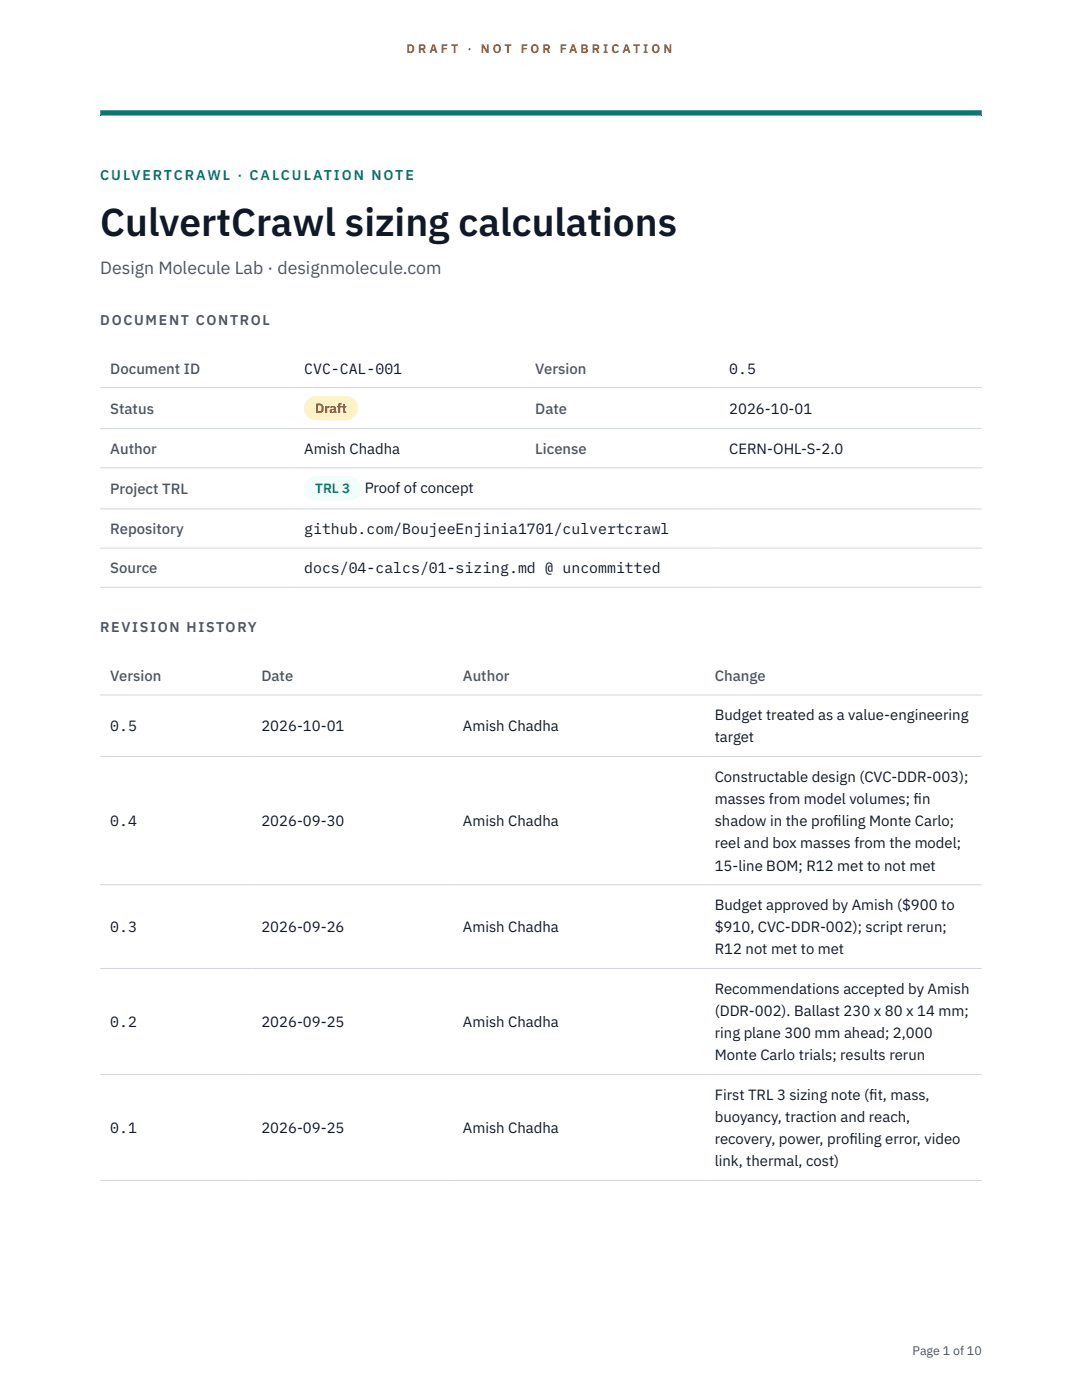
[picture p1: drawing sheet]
<svg xmlns="http://www.w3.org/2000/svg" width="216mm" height="279mm" viewBox="0 0 216 279" stroke-linecap="round" stroke-linejoin="round" font-family="sans-serif">
<defs><g id="words">
<text font-size="7.8" fill="#111827" x="20" y="47.1">CulvertCrawl sizing calculations</text>
<text font-size="3.5" fill="#4b5563" x="20" y="54.6">Design Molecule Lab · designmolecule.com</text>
<g font-size="3" fill="#4b5563">
<text x="22" y="74.5">Document ID</text>
<text x="106.8" y="74.5">Version</text>
<text x="22" y="82.6">Status</text>
<text x="106.8" y="82.6">Date</text>
<text x="22" y="90.6">Author</text>
<text x="106.8" y="90.6">License</text>
<text x="22" y="98.6">Project TRL</text>
<text x="22" y="106.6">Repository</text>
<text x="22" y="114.4">Source</text>
<text x="22" y="135.9">Version</text>
<text x="52.2" y="135.9">Date</text>
<text x="92.4" y="135.9">Author</text>
<text x="142.6" y="135.9">Change</text>
</g>
<g font-size="3" fill="#111827">
<text x="60.7" y="74.5">CVC-CAL-001</text>
<text x="145.5" y="74.5">0.5</text>
<text x="145.5" y="82.6">2026-10-01</text>
<text x="60.7" y="90.6">Amish Chadha</text>
<text x="145.5" y="90.6">CERN-OHL-S-2.0</text>
<text x="72.8" y="98.5">Proof of concept</text>
<text x="60.7" y="106.6">github.com/BoujeeEnjinia1701/culvertcrawl</text>
<text x="60.7" y="114.4">docs/04-calcs/01-sizing.md @ uncommitted</text>
<text x="142.6" y="143.7">Budget treated as a value-engineering</text>
<text x="22" y="145.9">0.5</text>
<text x="52.2" y="145.9">2026-10-01</text>
<text x="92.4" y="145.9">Amish Chadha</text>
<text x="142.6" y="148.2">target</text>
<text x="142.6" y="156">Constructable design (CVC-DDR-003);</text>
<text x="142.6" y="160.4">masses from model volumes; f</text>
<text x="182.3" y="160.4">in</text>
<text x="22" y="164.9">0.4</text>
<text x="52.2" y="164.9">2026-09-30</text>
<text x="92.4" y="164.9">Amish Chadha</text>
<text x="142.6" y="164.9">shadow in the prof</text>
<text x="166.3" y="164.9">iling Monte Carlo;</text>
<text x="142.6" y="169.3">reel and box masses from the model;</text>
<text x="142.6" y="173.8">15-line BOM; R12 met to not met</text>
<text x="142.6" y="181.6">Budget approved by Amish ($900 to</text>
<text x="22" y="186">0.3</text>
<text x="52.2" y="186">2026-09-26</text>
<text x="92.4" y="186">Amish Chadha</text>
<text x="142.6" y="186">$910, CVC-DDR-002); script rerun;</text>
<text x="142.6" y="190.5">R12 not met to met</text>
<text x="142.6" y="198.3">Recommendations accepted by Amish</text>
<text x="142.6" y="202.7">(DDR-002). Ballast 230 x 80 x 14 mm;</text>
<text x="22" y="205">0.2</text>
<text x="52.2" y="205">2026-09-25</text>
<text x="92.4" y="205">Amish Chadha</text>
<text x="142.6" y="207.2">ring plane 300 mm ahead; 2,000</text>
<text x="142.6" y="211.6">Monte Carlo trials; results rerun</text>
<text x="142.6" y="219.5">First TRL 3 sizing note (f</text>
<text x="173.5" y="219.5">it, mass,</text>
<text x="22" y="226.1">0.1</text>
<text x="52.2" y="226.1">2026-09-25</text>
<text x="92.4" y="226.1">Amish Chadha</text>
<text x="142.6" y="223.9">buoyancy, traction and reach,</text>
<text x="142.6" y="228.3">recovery, power, prof</text>
<text x="142.6" y="232.8">link, thermal, cost)</text>
<text x="169.5" y="228.3">iling error, video</text>
</g>
<text font-size="2.8" fill="#0f766e" x="20" y="36">CULVERTCRAWL · CALCULATION NOTE</text>
<g font-size="2.8" fill="#4b5563">
<text x="20" y="64.8">DOCUMENT CONTROL</text>
<text x="20" y="126.2">REVISION HISTORY</text>
</g>
<text font-size="2.7" fill="#92400e" x="62.9" y="82.5">Draft</text>
<text font-size="2.7" fill="#0f766e" x="62.9" y="98.5">TRL 3</text>
<g font-size="2.5" fill="#b45309">
<text x="81.1" y="10.5">D R A F T</text>
<text x="93.3" y="10.5">·</text>
<text x="95.9" y="10.5">N O T</text>
<text x="103.9" y="10.5">F O R</text>
<text x="111.7" y="10.5">F A B R I C A T I O N</text>
</g>
<text font-size="2.5" fill="#4b5563" x="182.1" y="270.3">Page 1 of 10</text>
</g></defs>
<path d="M20 23.1h175.9zM20 22h175.9v1.1h-175.9z" fill-rule="evenodd" fill="#0f766e"/>
<path d="M20 77.3h175.9M20 85.5h175.9M20 93.4h175.9M20 101.6h175.9M20 109.4h175.9M20 117.2h175.9M20 138.7h175.9M20 151h175.9M20 176.6h175.9M20 193.3h175.9M20 214.4h175.9M20 235.6h175.9" fill="none" stroke="#d1d5db" stroke-width=".2"/>
<path d="M60.7 79h10.7v4.9h-10.7z" fill="#fef3c7"/>
<path d="M60.7 95.1h11.4v4.8h-11.4z" fill="#f0fdfa"/>
<use href="#words"/>
</svg>
